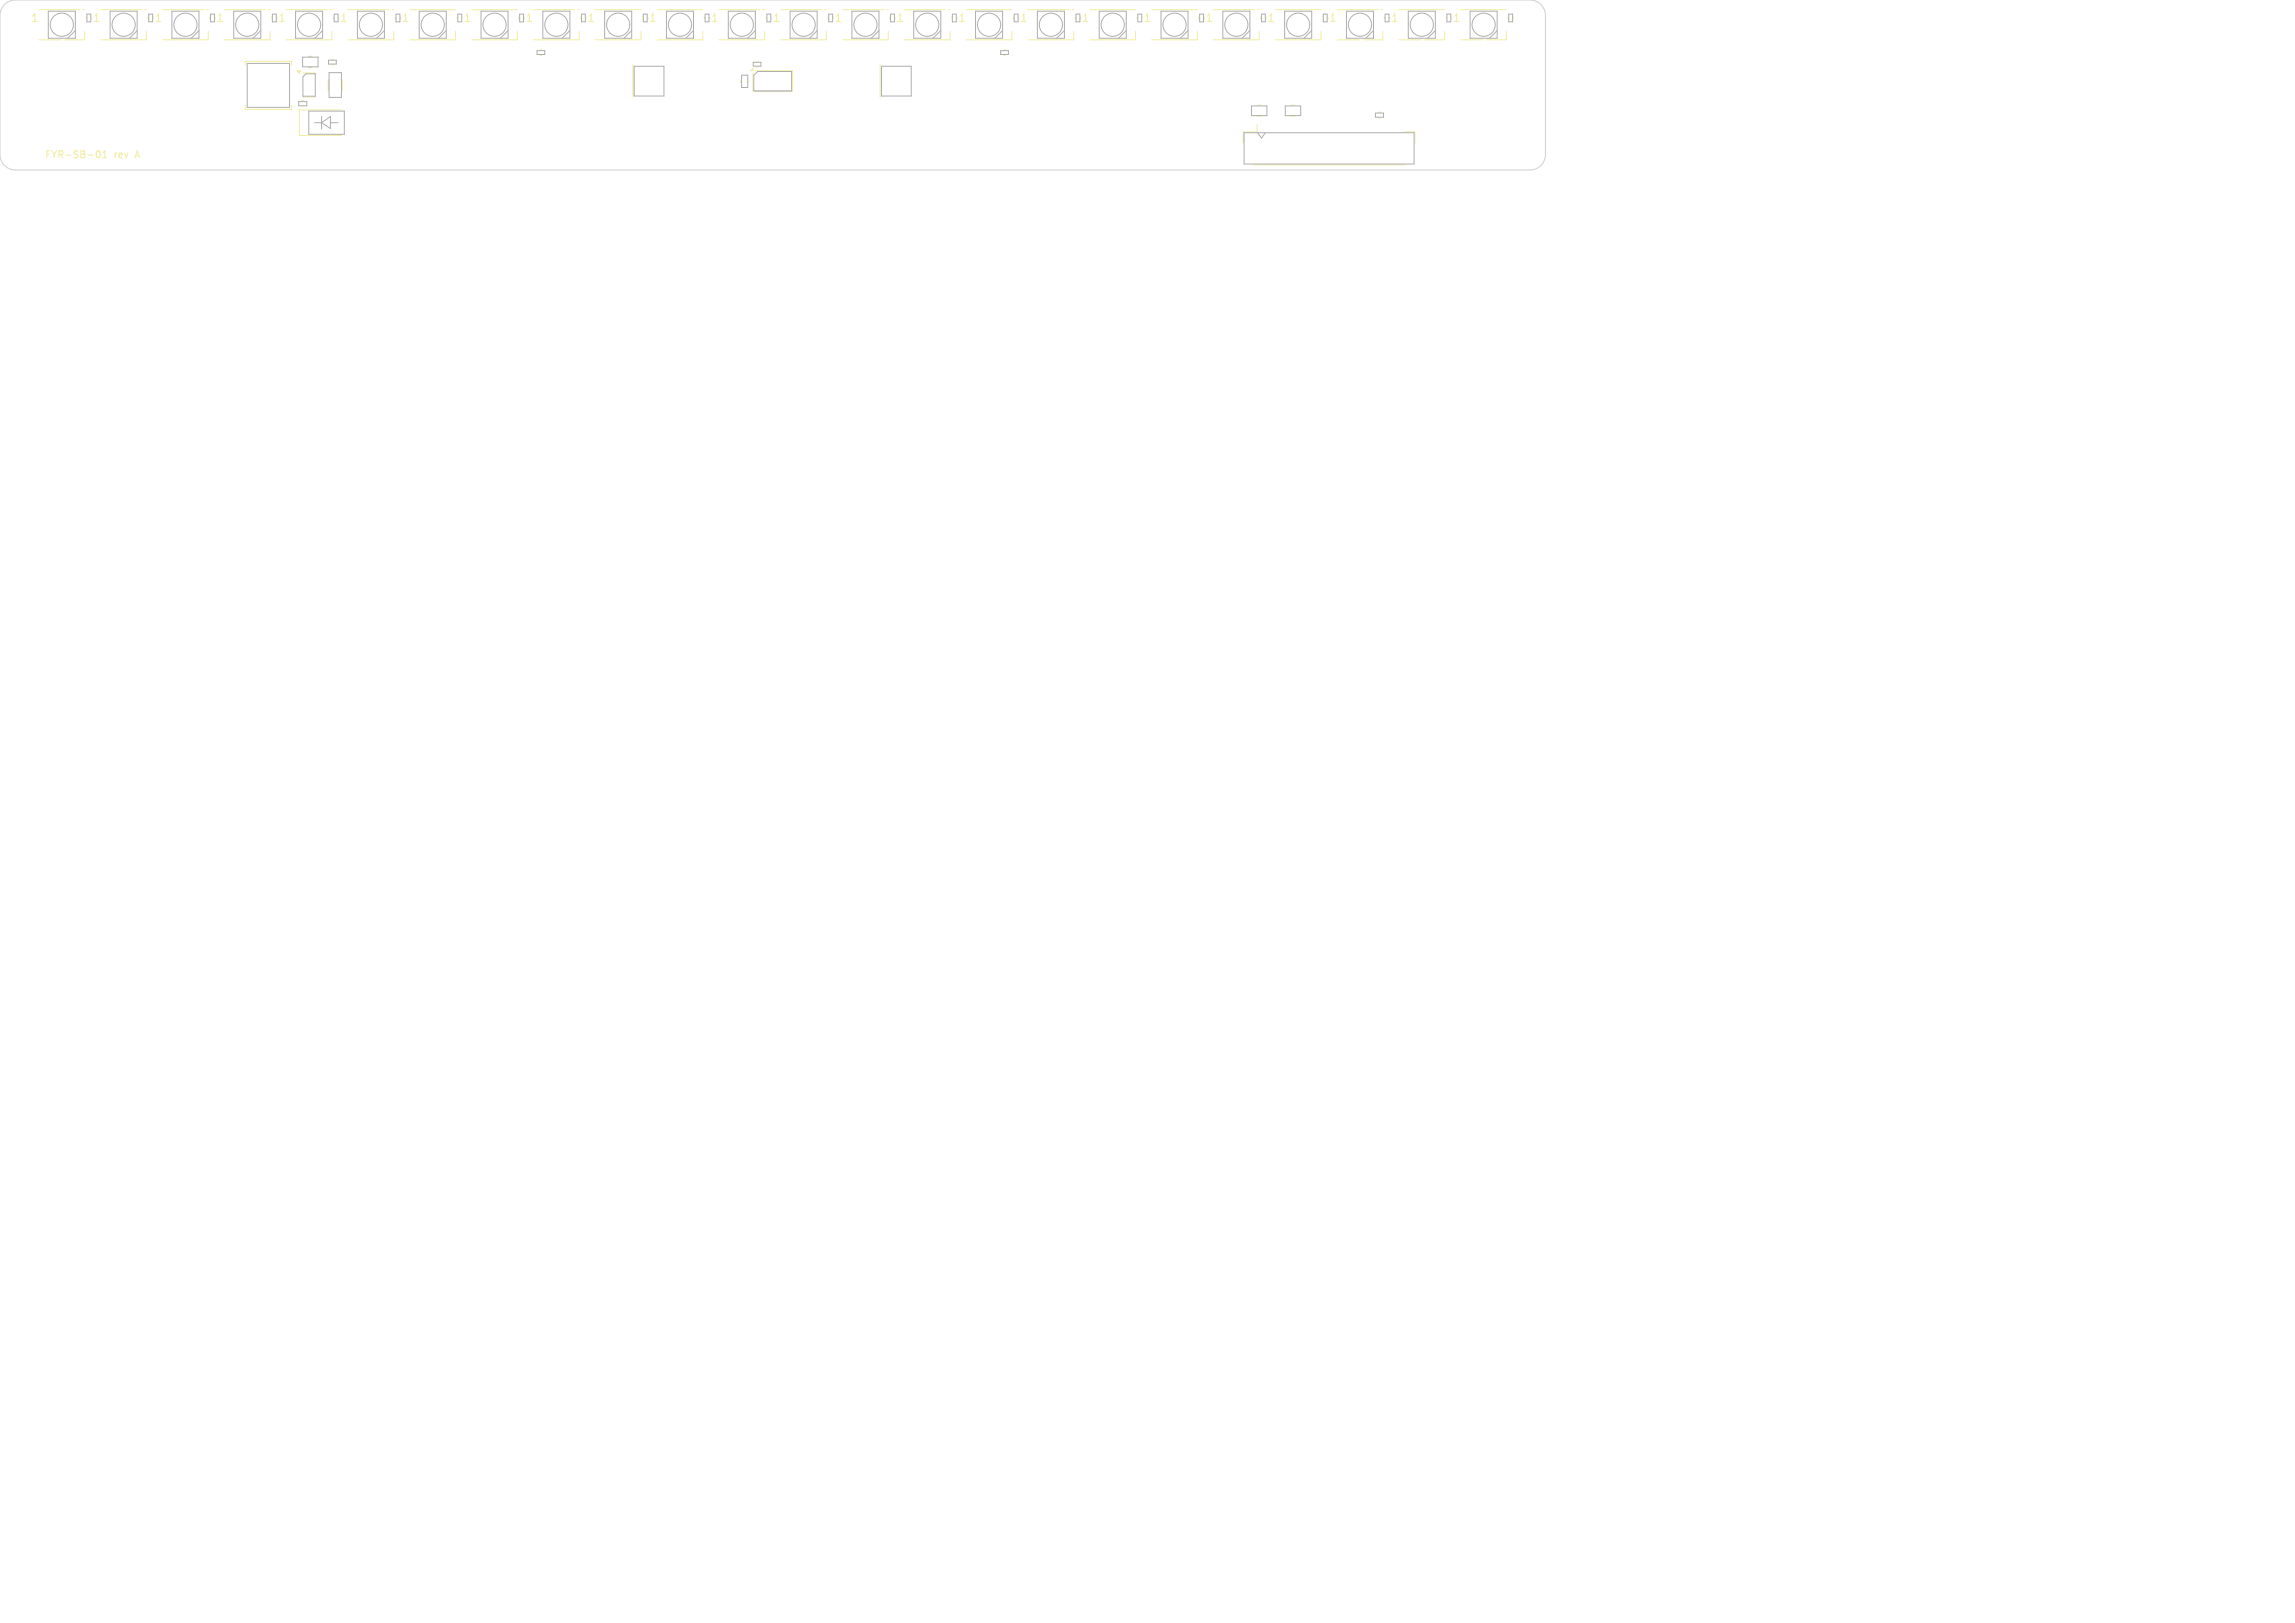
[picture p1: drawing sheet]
<svg xmlns="http://www.w3.org/2000/svg" width="297mm" height="210mm" viewBox="0 0 297 210" stroke-linecap="round" stroke-linejoin="round" font-family="sans-serif">
<defs><g id="words">
<text font-size="1.4" fill="#f2eda1" x="3.9" y="3.1">1</text>
<g font-size="1.4" fill="#afafaf">
<text x="11.9" y="3.1">1</text>
<text x="19.9" y="3.1">1</text>
<text x="27.9" y="3.1">1</text>
<text x="35.9" y="3.1">1</text>
<text x="43.9" y="3.1">1</text>
<text x="51.9" y="3.1">1</text>
<text x="59.9" y="3.1">1</text>
<text x="67.9" y="3.1">1</text>
<text x="75.9" y="3.1">1</text>
<text x="83.9" y="3.1">1</text>
<text x="91.9" y="3.1">1</text>
<text x="99.9" y="3.1">1</text>
<text x="107.9" y="3.1">1</text>
<text x="115.9" y="3.1">1</text>
<text x="123.9" y="3.1">1</text>
<text x="131.9" y="3.1">1</text>
<text x="139.9" y="3.1">1</text>
<text x="147.9" y="3.1">1</text>
<text x="155.9" y="3.1">1</text>
<text x="163.9" y="3.1">1</text>
<text x="171.9" y="3.1">1</text>
<text x="179.9" y="3.1">1</text>
<text x="187.9" y="3.1">1</text>
</g>
<g font-size="1.3" fill="#f2eda1">
<text x="5.7" y="20.7">FYR-SB-01</text>
<text x="14.8" y="20.7">rev</text>
<text x="17.7" y="20.7">A</text>
</g>
</g></defs>
<g fill="none" stroke="#f2eda1" stroke-width=".13">
<path d="M5.1 1.2h5.8M10.9 4.1v1.1h-5.8M11.1 2.2v.2M12.6 19.6l.1-.1a.48 .48 0 0 1 .3 .5 .48 .48 0 0 1-.3 .4 .6 .6 0 0 1-.1-.8zM13.1 1.2h5.8M13.3 19.8l.3-.3v.9M18.9 4.1v1.1h-5.8M19.1 2.2v.2M21 1.2h5.9M26.9 4.1v1.1h-5.9M27.1 2.2v.2M29 1.2h5.9"/>
<path d="M31.7 8.4v-.5h6v.5M31.7 13.7v.4h6v-.4M34.9 4.1v1.1h-5.9M35.1 2.2v.2M37 1.2h5.9M39 13h.3M39 13.8h.3M39.2 9.4h1.6M39.2 12.6h1.6M39.9 7.3h.5M39.9 8.8h.5M42.5 10.3v1.4"/>
<path d="M42.9 7.7h.2M42.9 8.4h.2M42.9 4.1v1.1h-5.9M43.1 2.2v.2M44.3 14.2h-5.5v3.3h5.5M44.3 10.3v1.4M45 1.2h6M51 4.1v1.1h-6M51.1 2.2v.2M53 1.2h6M59 4.1v1.1h-6M59.1 2.2v.2"/>
<path d="M61 1.2h6M67 4.1v1.1h-6M67.1 2.2v.2M69 1.2h6M69.9 6.4h.2M69.9 7.2h.2M75 4.1v1.1h-6M75.1 2.2v.2M77 1.2h6M81.9 8.4v4.2M83 4.1v1.1h-6M83.1 2.2v.2"/>
<path d="M85.1 1.2h5.9M91 4.1v1.1h-5.9M91.1 2.2v.2M93.1 1.2h5.9M95.9 10.4v.3M96.9 10.4v.3M97.8 9.2h4.7v2.7h-5.1v-2.4M97.9 8h.2M97.9 8.7h.2M99 4.1v1.1h-5.9M99.1 2.2v.2M101.1 1.2h5.9"/>
<path d="M107 4.1v1.1h-5.9M107.1 2.2v.2M109.1 1.2h5.8M113.9 8.4v4.2M114.9 4.1v1.1h-5.8M115.1 2.2v.2M117.1 1.2h5.8M122.9 4.1v1.1h-5.8M123.1 2.2v.2M125.1 1.2h5.8M129.9 6.4h.2M129.9 7.2h.2"/>
<path d="M130.9 4.1v1.1h-5.8M131.1 2.2v.2M133.1 1.2h5.8M138.9 4.1v1.1h-5.8M139.1 2.2v.2M141.1 1.2h5.8M146.9 4.1v1.1h-5.8M147.1 2.2v.2M149 1.2h5.9M154.9 4.1v1.1h-5.9M155.1 2.2v.2M157 1.2h5.9"/>
<path d="M162.7 16.1v1h-1.8v1.4M162.7 13.6h.5M162.7 15.1h.5M162.9 4.1v1.1h-5.9M163.1 2.2v.2M165 1.2h5.9M167.1 13.6h.5M167.1 15.1h.5M170.9 4.1v1.1h-5.9M171.1 2.2v.2M173 1.2h6M178.4 14.5h.3"/>
<path d="M178.4 15.3h.3M179 4.1v1.1h-6M179.1 2.2v.2M181 1.2h6M181.3 17.1h1.8v1.4M187 4.1v1.1h-6M187.1 2.2v.2M189 1.2h6M195 4.1v1.1h-6M195.1 2.2v.2M195.9 2.2v.2M13.3 20.4h.5"/>
<path d="M162.2 21.3h19.6"/>
</g>
<g fill="#f2eda1" stroke="#f2eda1" stroke-width=".13">
<path d="M97.4 8.9v.3h-.2z"/>
<path d="M38.5 9.2h.4l-.2 .3z"/>
</g>
<g fill="#fff" stroke="#fff" stroke-width=".13">
<circle cx="30.2" cy="5.6" r=".15"/>
<circle cx="79" cy="4.1" r=".12"/>
<circle cx="12.7" cy="4.1" r=".15"/>
<circle cx="147" cy="19" r=".15"/>
<circle cx="174.9" cy="4.1" r=".13"/>
<circle cx="182.9" cy="11" r=".15"/>
<circle cx="132.7" cy="4.1" r=".15"/>
<circle cx="69.8" cy="11.1" r=".12"/>
<circle cx="103" cy="4.1" r=".12"/>
<circle cx="181.4" cy="16.9" r=".12"/>
<circle cx="18.9" cy="11" r=".15"/>
<circle cx="59.6" cy="7.6" r=".15"/>
<circle cx="98.4" cy="8.6" r=".13"/>
<circle cx="70.9" cy="19" r=".15"/>
<circle cx="90.9" cy="19" r=".15"/>
<circle cx="131.6" cy="8.7" r=".15"/>
<circle cx="150.9" cy="11" r=".15"/>
<circle cx="190.9" cy="15" r=".15"/>
<circle cx="68.6" cy="5.7" r=".15"/>
<circle cx="150.9" cy="7" r=".15"/>
<circle cx="186.9" cy="19" r=".15"/>
<circle cx="174.9" cy="7" r=".15"/>
<circle cx="141.1" cy="6" r=".15"/>
<circle cx="46.9" cy="11" r=".15"/>
<circle cx="132.9" cy="9.8" r=".15"/>
<circle cx="40.4" cy="6.7" r=".15"/>
<circle cx="10.9" cy="11" r=".15"/>
<circle cx="162.9" cy="11" r=".15"/>
<circle cx="127" cy="19" r=".15"/>
<circle cx="184.2" cy="5.2" r=".15"/>
<circle cx="182.2" cy="5.6" r=".15"/>
<circle cx="142.7" cy="11.5" r=".15"/>
<circle cx="181.2" cy="14.9" r=".15"/>
<circle cx="30.9" cy="11" r=".15"/>
<circle cx="191" cy="4.1" r=".12"/>
<circle cx="50.9" cy="11" r=".15"/>
<circle cx="190.2" cy="5.6" r=".15"/>
<circle cx="14.9" cy="7" r=".15"/>
<circle cx="84" cy="12.7" r=".15"/>
<circle cx="123" cy="11" r=".15"/>
<circle cx="30.9" cy="19" r=".15"/>
<circle cx="154.9" cy="19" r=".15"/>
<circle cx="58.9" cy="19" r=".15"/>
<circle cx="100.1" cy="8.5" r=".13"/>
<circle cx="63" cy="4.1" r=".12"/>
<circle cx="34.9" cy="15" r=".15"/>
<circle cx="4.7" cy="4.1" r=".15"/>
<circle cx="170.9" cy="7" r=".15"/>
<circle cx="119" cy="19" r=".15"/>
<circle cx="68.6" cy="10.2" r=".15"/>
<circle cx="42.9" cy="19" r=".15"/>
<circle cx="163.5" cy="4" r=".15"/>
<circle cx="194.9" cy="19" r=".15"/>
<circle cx="116" cy="11.2" r=".12"/>
<circle cx="6" cy="12.3" r=".15"/>
<circle cx="180.3" cy="5.2" r=".15"/>
<circle cx="130" cy="5.9" r=".15"/>
<circle cx="70" cy="5.9" r=".12"/>
<circle cx="190.9" cy="7" r=".15"/>
<circle cx="166.2" cy="5.6" r=".15"/>
<circle cx="139" cy="11" r=".15"/>
<circle cx="30.9" cy="15" r=".15"/>
<circle cx="183.3" cy="20.1" r=".13"/>
<circle cx="110.3" cy="5.6" r=".15"/>
<circle cx="51.5" cy="4" r=".15"/>
<circle cx="37.8" cy="14.5" r=".15"/>
<circle cx="37.6" cy="11.7" r=".15"/>
<circle cx="37.6" cy="10.3" r=".15"/>
<circle cx="162.9" cy="7" r=".15"/>
<circle cx="22.9" cy="11" r=".15"/>
<circle cx="14.9" cy="15" r=".15"/>
<circle cx="149.6" cy="7.6" r=".15"/>
<circle cx="2.9" cy="19" r=".15"/>
<circle cx="176.2" cy="5.2" r=".15"/>
<circle cx="170.9" cy="11" r=".15"/>
<circle cx="174.9" cy="11" r=".15"/>
<circle cx="59.5" cy="9" r=".15"/>
<circle cx="158.9" cy="19" r=".15"/>
<circle cx="149.5" cy="9" r=".15"/>
<circle cx="94.2" cy="5.6" r=".15"/>
<circle cx="22.3" cy="5.6" r=".15"/>
<circle cx="98.9" cy="19" r=".15"/>
<circle cx="194" cy="12.3" r=".15"/>
<circle cx="68.2" cy="11.5" r=".15"/>
<circle cx="156.7" cy="4.1" r=".15"/>
<circle cx="66.9" cy="11" r=".15"/>
<circle cx="83.5" cy="4" r=".15"/>
<circle cx="78.9" cy="11" r=".15"/>
<circle cx="62.9" cy="7" r=".15"/>
<circle cx="190.9" cy="19" r=".15"/>
<circle cx="84" cy="11.2" r=".12"/>
<circle cx="100.7" cy="4.1" r=".15"/>
<circle cx="34.9" cy="19" r=".15"/>
<circle cx="195.1" cy="5.4" r=".15"/>
<circle cx="134.9" cy="4.1" r=".12"/>
<circle cx="162.1" cy="20.1" r=".12"/>
<circle cx="50.9" cy="19" r=".15"/>
<circle cx="14.9" cy="11" r=".15"/>
<circle cx="193.2" cy="6.5" r=".15"/>
<circle cx="186.9" cy="11" r=".15"/>
<circle cx="54.9" cy="19" r=".15"/>
<circle cx="74.9" cy="11" r=".15"/>
<circle cx="135" cy="11" r=".15"/>
<circle cx="60.8" cy="4.1" r=".15"/>
<circle cx="158.9" cy="7" r=".15"/>
<circle cx="174.2" cy="5.6" r=".15"/>
<circle cx="6.9" cy="15" r=".15"/>
<circle cx="186.9" cy="7" r=".15"/>
<circle cx="139" cy="19" r=".15"/>
<circle cx="172.8" cy="4.1" r=".15"/>
<circle cx="108.7" cy="4.1" r=".15"/>
<circle cx="26.9" cy="7" r=".15"/>
<circle cx="142.7" cy="8.3" r=".15"/>
<circle cx="18.9" cy="19" r=".15"/>
<circle cx="38.9" cy="19" r=".15"/>
<circle cx="10.9" cy="19" r=".15"/>
<circle cx="106.9" cy="19" r=".15"/>
<circle cx="30.9" cy="4.1" r=".13"/>
<circle cx="52.7" cy="9.7" r=".15"/>
<circle cx="178.9" cy="11" r=".15"/>
<circle cx="188.8" cy="4.1" r=".15"/>
<circle cx="10.9" cy="7" r=".15"/>
<circle cx="150.9" cy="19" r=".15"/>
<circle cx="131" cy="19" r=".15"/>
<circle cx="75.5" cy="4" r=".15"/>
<circle cx="182.9" cy="15" r=".15"/>
<circle cx="118.9" cy="4.1" r=".12"/>
<circle cx="139.5" cy="4" r=".15"/>
<circle cx="150.9" cy="4.1" r=".12"/>
<circle cx="40.4" cy="13.4" r=".12"/>
<circle cx="158.9" cy="4.1" r=".13"/>
<circle cx="182.9" cy="4.1" r=".13"/>
<circle cx="145.7" cy="5.7" r=".15"/>
<circle cx="196.2" cy="12.3" r=".15"/>
<circle cx="110.9" cy="19" r=".15"/>
<circle cx="143" cy="19" r=".15"/>
<circle cx="36.7" cy="4.1" r=".15"/>
<circle cx="131.2" cy="6.8" r=".12"/>
<circle cx="45.7" cy="8" r=".15"/>
<circle cx="135" cy="19" r=".15"/>
<circle cx="82.9" cy="19" r=".15"/>
<circle cx="34.9" cy="11" r=".15"/>
<circle cx="74.9" cy="19" r=".15"/>
<circle cx="20.7" cy="4.1" r=".15"/>
<circle cx="28.7" cy="4.1" r=".15"/>
<circle cx="102.9" cy="19" r=".15"/>
<circle cx="14.2" cy="5.6" r=".15"/>
<circle cx="142.7" cy="9.7" r=".15"/>
<circle cx="160.3" cy="18.2" r=".15"/>
<circle cx="22.9" cy="15" r=".15"/>
<circle cx="6.9" cy="4.1" r=".12"/>
<circle cx="2.9" cy="3" r=".15"/>
<circle cx="44.8" cy="4.1" r=".15"/>
<circle cx="6.9" cy="19" r=".15"/>
<circle cx="111" cy="4.1" r=".12"/>
<circle cx="166.4" cy="16.9" r=".12"/>
<circle cx="183.7" cy="18.2" r=".15"/>
<circle cx="66.9" cy="19" r=".15"/>
<circle cx="179.5" cy="4" r=".15"/>
<circle cx="126.9" cy="4.1" r=".12"/>
<circle cx="148.5" cy="5.7" r=".15"/>
<circle cx="67.5" cy="4" r=".15"/>
<circle cx="71.3" cy="6" r=".15"/>
<circle cx="150.3" cy="5.6" r=".15"/>
<circle cx="26.9" cy="11" r=".15"/>
<circle cx="192.2" cy="5.2" r=".15"/>
<circle cx="26.9" cy="15" r=".15"/>
<circle cx="10.9" cy="15" r=".15"/>
<circle cx="167.6" cy="14.3" r=".12"/>
<circle cx="26.9" cy="19" r=".15"/>
<circle cx="78.9" cy="19" r=".15"/>
<circle cx="149.6" cy="10.4" r=".15"/>
<circle cx="39.6" cy="11" r=".12"/>
<circle cx="186.9" cy="15" r=".15"/>
<circle cx="68.6" cy="7.9" r=".15"/>
<circle cx="135" cy="7" r=".15"/>
<circle cx="182.9" cy="7" r=".15"/>
<circle cx="71" cy="4.1" r=".12"/>
<circle cx="158.2" cy="5.6" r=".15"/>
<circle cx="3.2" cy="5.7" r=".15"/>
<circle cx="18.9" cy="7" r=".15"/>
<circle cx="18.9" cy="15" r=".15"/>
<circle cx="6.9" cy="7" r=".15"/>
<circle cx="190.9" cy="11" r=".15"/>
<circle cx="3.2" cy="12.3" r=".15"/>
<circle cx="52.7" cy="11.5" r=".15"/>
<circle cx="134.3" cy="5.6" r=".15"/>
<circle cx="86.2" cy="5.6" r=".15"/>
<circle cx="14.9" cy="19" r=".15"/>
<circle cx="154.9" cy="11" r=".15"/>
<circle cx="119" cy="11" r=".15"/>
<circle cx="179.8" cy="13.6" r=".15"/>
<circle cx="128.6" cy="5.7" r=".15"/>
<circle cx="6.9" cy="11" r=".15"/>
<circle cx="154.9" cy="7" r=".15"/>
<circle cx="115" cy="19" r=".15"/>
<circle cx="4.6" cy="12.9" r=".15"/>
<circle cx="178.9" cy="7" r=".15"/>
<circle cx="86.9" cy="19" r=".15"/>
<circle cx="132.7" cy="6.8" r=".15"/>
<circle cx="44.2" cy="8" r=".12"/>
<circle cx="22.9" cy="19" r=".15"/>
<circle cx="14.9" cy="4.1" r=".12"/>
<circle cx="116.7" cy="4.1" r=".15"/>
<circle cx="166.9" cy="4.1" r=".13"/>
<circle cx="54.9" cy="4.1" r=".13"/>
<circle cx="99.2" cy="8.7" r=".12"/>
<circle cx="62.9" cy="19" r=".15"/>
<circle cx="22.9" cy="7" r=".15"/>
<circle cx="87" cy="4.1" r=".12"/>
<circle cx="158.9" cy="11" r=".15"/>
<circle cx="130" cy="7.7" r=".15"/>
<circle cx="46.9" cy="19" r=".15"/>
<circle cx="194.9" cy="15" r=".15"/>
<circle cx="94.9" cy="19" r=".15"/>
<circle cx="166.9" cy="11" r=".15"/>
<circle cx="193.2" cy="9.7" r=".15"/>
<circle cx="30.9" cy="7" r=".15"/>
<circle cx="118.3" cy="5.6" r=".15"/>
<circle cx="102.3" cy="5.6" r=".15"/>
<circle cx="46.9" cy="7" r=".15"/>
<circle cx="62.9" cy="11" r=".15"/>
<circle cx="196.2" cy="1.8" r=".12"/>
<circle cx="123.5" cy="4" r=".15"/>
<circle cx="147.5" cy="4" r=".15"/>
<circle cx="78.2" cy="5.6" r=".15"/>
<circle cx="52.7" cy="8.3" r=".15"/>
<circle cx="196.5" cy="5.5" r=".15"/>
<circle cx="166.9" cy="7" r=".15"/>
<circle cx="59.6" cy="10.4" r=".15"/>
<circle cx="193.2" cy="8.3" r=".15"/>
<circle cx="2.9" cy="15" r=".15"/>
<circle cx="139" cy="7" r=".15"/>
<circle cx="46.9" cy="4.1" r=".13"/>
<circle cx="41.7" cy="8.4" r=".12"/>
<circle cx="6.2" cy="5.6" r=".15"/>
<circle cx="142.7" cy="6.5" r=".15"/>
<circle cx="123" cy="19" r=".15"/>
<circle cx="95" cy="4.1" r=".12"/>
<circle cx="38.9" cy="4.1" r=".13"/>
<circle cx="126.3" cy="5.6" r=".15"/>
<circle cx="50.9" cy="7" r=".15"/>
<circle cx="142.9" cy="4.1" r=".12"/>
<circle cx="178.2" cy="14.1" r=".13"/>
<circle cx="8.2" cy="5.2" r=".15"/>
<circle cx="6.8" cy="8.7" r=".15"/>
<circle cx="91.5" cy="4" r=".15"/>
<circle cx="22.9" cy="4.1" r=".12"/>
<circle cx="122.5" cy="1.1" r=".13"/>
<circle cx="90.6" cy="2.3" r=".12"/>
<circle cx="74.6" cy="1.1" r=".13"/>
<circle cx="42.6" cy="1.1" r=".13"/>
<circle cx="138.5" cy="2.3" r=".13"/>
<circle cx="34.5" cy="1.1" r=".13"/>
<circle cx="154.6" cy="2.3" r=".12"/>
<circle cx="58.6" cy="2.3" r=".12"/>
<circle cx="153.1" cy="2.3" r=".13"/>
<circle cx="129.1" cy="2.3" r=".13"/>
<circle cx="169.1" cy="2.3" r=".13"/>
<circle cx="42.5" cy="2.3" r=".13"/>
<circle cx="65" cy="2.3" r=".13"/>
<circle cx="163.9" cy="16.9" r=".12"/>
<circle cx="57" cy="2.3" r=".13"/>
<circle cx="114.4" cy="2.3" r=".13"/>
<circle cx="196.2" cy="2.8" r=".13"/>
<circle cx="81" cy="2.3" r=".13"/>
<circle cx="50.6" cy="1.1" r=".13"/>
<circle cx="40.8" cy="10.7" r=".13"/>
<circle cx="186.6" cy="2.3" r=".12"/>
<circle cx="34.5" cy="2.3" r=".13"/>
<circle cx="145.1" cy="2.3" r=".13"/>
<circle cx="42.2" cy="7.4" r=".12"/>
<circle cx="122.4" cy="2.3" r=".13"/>
<circle cx="18.5" cy="2.3" r=".13"/>
<circle cx="162.5" cy="2.3" r=".13"/>
<circle cx="66.6" cy="2.3" r=".12"/>
<circle cx="170.6" cy="2.3" r=".12"/>
<circle cx="178.5" cy="2.3" r=".13"/>
<circle cx="162.6" cy="1.1" r=".13"/>
<circle cx="89.1" cy="2.7" r=".13"/>
<circle cx="106.4" cy="2.3" r=".13"/>
<circle cx="146.6" cy="2.3" r=".12"/>
<circle cx="50.5" cy="2.3" r=".13"/>
<circle cx="194.5" cy="2.3" r=".13"/>
<circle cx="26.5" cy="1.1" r=".13"/>
<circle cx="82.6" cy="2.3" r=".12"/>
<circle cx="39.9" cy="8" r=".13"/>
<circle cx="98.6" cy="1.1" r=".13"/>
<circle cx="44.1" cy="12.5" r=".12"/>
<circle cx="162.9" cy="16" r=".12"/>
<circle cx="114.5" cy="1.1" r=".13"/>
<circle cx="40.9" cy="15.9" r=".13"/>
<circle cx="130.6" cy="2.3" r=".12"/>
<circle cx="106.6" cy="1.1" r=".13"/>
<circle cx="138.5" cy="1.1" r=".13"/>
<circle cx="26.5" cy="2.3" r=".13"/>
<circle cx="74.5" cy="2.3" r=".13"/>
<circle cx="98.4" cy="2.3" r=".13"/>
<circle cx="185" cy="2.3" r=".13"/>
<circle cx="10.5" cy="2.3" r=".13"/>
<circle cx="178.6" cy="1.1" r=".12"/>
<circle cx="10.6" cy="1.1" r=".13"/>
<circle cx="18.6" cy="1.1" r=".13"/>
<circle cx="165" cy="14.5" r=".2"/>
<circle cx="128.3" cy="10.3" r=".2"/>
<circle cx="71.8" cy="10.5" r=".2"/>
<circle cx="132" cy="11.8" r=".2"/>
<circle cx="170.4" cy="13" r=".15"/>
<circle cx="93.3" cy="12.9" r=".15"/>
<circle cx="70.3" cy="13.4" r=".15"/>
<circle cx="127.3" cy="12.3" r=".15"/>
<circle cx="177.1" cy="14.4" r=".15"/>
<circle cx="94" cy="10.1" r=".2"/>
<circle cx="103.6" cy="10.5" r=".2"/>
<circle cx="101.6" cy="8.4" r=".2"/>
<circle cx="67.1" cy="6.8" r=".2"/>
<circle cx="54" cy="9" r=".25"/>
<circle cx="54.6" cy="7.6" r=".25"/>
<circle cx="54.6" cy="10.4" r=".25"/>
<circle cx="56" cy="7" r=".25"/>
<circle cx="56" cy="9" r="1.35"/>
<circle cx="56" cy="11" r=".25"/>
<circle cx="57.4" cy="7.6" r=".25"/>
<circle cx="57.4" cy="10.4" r=".25"/>
<circle cx="58" cy="9" r=".25"/>
<circle cx="194.5" cy="9" r=".25"/>
<circle cx="195.1" cy="7.6" r=".25"/>
<circle cx="195.1" cy="10.4" r=".25"/>
<circle cx="196.5" cy="7" r=".25"/>
<circle cx="196.5" cy="9" r="1.35"/>
<circle cx="196.5" cy="11" r=".25"/>
<circle cx="197.9" cy="7.6" r=".25"/>
<circle cx="197.9" cy="10.4" r=".25"/>
<circle cx="198.5" cy="9" r=".25"/>
<circle cx="144" cy="9" r=".25"/>
<circle cx="144.6" cy="7.6" r=".25"/>
<circle cx="144.6" cy="10.4" r=".25"/>
<circle cx="146" cy="7" r=".25"/>
<circle cx="146" cy="9" r="1.35"/>
<circle cx="146" cy="11" r=".25"/>
<circle cx="147.4" cy="7.6" r=".25"/>
<circle cx="147.4" cy="10.4" r=".25"/>
<circle cx="148" cy="9" r=".25"/>
<circle cx="1.5" cy="9" r=".25"/>
<circle cx="2.1" cy="7.6" r=".25"/>
<circle cx="2.1" cy="10.4" r=".25"/>
<circle cx="3.5" cy="7" r=".25"/>
<circle cx="3.5" cy="9" r="1.35"/>
<circle cx="3.5" cy="11" r=".25"/>
<circle cx="4.9" cy="7.6" r=".25"/>
<circle cx="4.9" cy="10.4" r=".25"/>
<circle cx="5.5" cy="9" r=".25"/>
<circle cx="70" cy="9.8" r=".25"/>
<circle cx="130" cy="9.8" r=".25"/>
</g>
<g fill="none" stroke="#afafaf" stroke-width=".13">
<path d="M6.2 1.5h3.5v3.4h-3.5zM9.7 3.9l-1 1M11.7 1.8h-.5v1h.5M14.3 1.5h3.5v3.4h-3.5zM17.8 3.9l-1 1M19.7 1.8h-.5v1h.5M22.2 1.5h3.6v3.4h-3.6zM25.8 3.9l-1.1 1M27.8 1.8h-.6v1h.6M30.2 1.5h3.5v3.4h-3.5zM32 8.2h5.5v5.7h-5.5zM33.7 3.9l-1 1"/>
<path d="M35.7 1.8h-.4v1h.4M38.3 1.5h3.4v3.4h-3.4zM38.7 13.1h1v.6h-1zM39.2 7.4h2v1.2h-2zM39.2 9.9l.4-.4h1.2v3h-1.6zM40 14.4h4.6v3h-4.6zM40.7 15.9h.9M41.6 15.1v1.6M41.6 15.9l1.2-.8v1.5zM41.7 3.9l-1 1M42.5 7.8h1v.5h-1zM42.6 9.4h1.6v3.2h-1.6z"/>
<path d="M42.8 15.9h1M43.7 1.8h-.4v1h.4M46.3 1.5h3.4v3.4h-3.4zM49.7 3.9l-1 1M51.7 1.8h-.4v1h.4M54.3 1.5h3.4v3.4h-3.4zM57.7 3.9l-1 1M59.7 1.8h-.4v1h.4M62.3 1.5h3.4v3.4h-3.4zM65.7 3.9l-1 1M67.7 1.8h-.4v1h.4M69.5 6.5h1v.6h-1z"/>
<path d="M70.3 1.5h3.4v3.4h-3.4zM73.7 3.9l-1 1M75.7 1.8h-.4v1h.4M78.3 1.5h3.4v3.4h-3.4zM81.7 3.9l-1 1M82.1 8.6h3.8v3.8h-3.8zM83.7 1.8h-.4v1h.4M86.3 1.5h3.4v3.4h-3.4zM89.7 3.9l-1 1M91.7 1.8h-.4v1h.4M94.3 1.5h3.5v3.4h-3.5zM96 9.7h.8v1.6h-.8z"/>
<path d="M97.5 8.1h1v.5h-1zM97.8 3.9l-1 1M98.1 9.2h4.3v2.6h-4.9v-2zM99.8 1.8h-.6v1h.6M102.2 1.5h3.6v3.4h-3.6zM105.8 3.9l-1 1M107.8 1.8h-.6v1h.6M110.2 1.5h3.6v3.4h-3.6zM113.8 3.9l-1 1M114.1 8.6h3.8v3.8h-3.8zM115.8 1.8h-.6v1h.6M118.2 1.5h3.6v3.4h-3.6z"/>
<path d="M121.8 3.9l-1 1M123.8 1.8h-.6v1h.6M126.2 1.5h3.6v3.4h-3.6zM129.5 6.5h1v.6h-1zM129.8 3.9l-1 1M131.8 1.8h-.6v1h.6M134.2 1.5h3.6v3.4h-3.6zM137.8 3.9l-1 1M139.8 1.8h-.6v1h.6M142.2 1.5h3.6v3.4h-3.6zM145.8 3.9l-1 1M147.8 1.8h-.6v1h.6"/>
<path d="M150.2 1.5h3.6v3.4h-3.6zM153.8 3.9l-1 1M155.7 1.8h-.5v1h.5M158.2 1.5h3.5v3.4h-3.5zM161 17.2h22v4h-22zM161.7 3.9l-1 1M162 13.7h2v1.3h-2zM162.7 17.2l.6 .7 .4-.7M163.7 1.8h-.4v1h.4M166.3 1.5h3.4v3.4h-3.4zM166.3 13.7h2v1.3h-2zM169.7 3.9l-1 1"/>
<path d="M171.7 1.8h-.4v1h.4M174.3 1.5h3.4v3.4h-3.4zM177.7 3.9l-1 1M178 14.6h1v.6h-1zM179.7 1.8h-.4v1h.4M182.3 1.5h3.4v3.4h-3.4zM185.7 3.9l-1 1M187.7 1.8h-.4v1h.4M190.3 1.5h3.4v3.4h-3.4zM193.7 3.9l-1 1M195.3 1.8h.4v1h-.4z"/>
<circle cx="8" cy="3.2" r="1.5"/>
<circle cx="16" cy="3.2" r="1.5"/>
<circle cx="24" cy="3.2" r="1.5"/>
<circle cx="32" cy="3.2" r="1.5"/>
<circle cx="40" cy="3.2" r="1.5"/>
<circle cx="48" cy="3.2" r="1.5"/>
<circle cx="56" cy="3.2" r="1.5"/>
<circle cx="64" cy="3.2" r="1.5"/>
<circle cx="72" cy="3.2" r="1.5"/>
<circle cx="80" cy="3.2" r="1.5"/>
<circle cx="88" cy="3.2" r="1.5"/>
<circle cx="96" cy="3.2" r="1.5"/>
<circle cx="104" cy="3.2" r="1.5"/>
<circle cx="112" cy="3.2" r="1.5"/>
<circle cx="120" cy="3.2" r="1.5"/>
<circle cx="128" cy="3.2" r="1.5"/>
<circle cx="136" cy="3.2" r="1.5"/>
<circle cx="144" cy="3.2" r="1.5"/>
<circle cx="152" cy="3.2" r="1.5"/>
<circle cx="160" cy="3.2" r="1.5"/>
<circle cx="168" cy="3.2" r="1.5"/>
<circle cx="176" cy="3.2" r="1.5"/>
<circle cx="184" cy="3.2" r="1.5"/>
<circle cx="192" cy="3.2" r="1.5"/>
</g>
<path d="M.7 .5l.7-.4 .6-.1h196a2 2 0 0 1 2 2v18a2 2 0 0 1-2 2h-196a2 2 0 0 1-2-2v-18l.2-.8z" fill="none" stroke="#d0d2cd" stroke-width=".13"/>
<use href="#words"/>
</svg>
